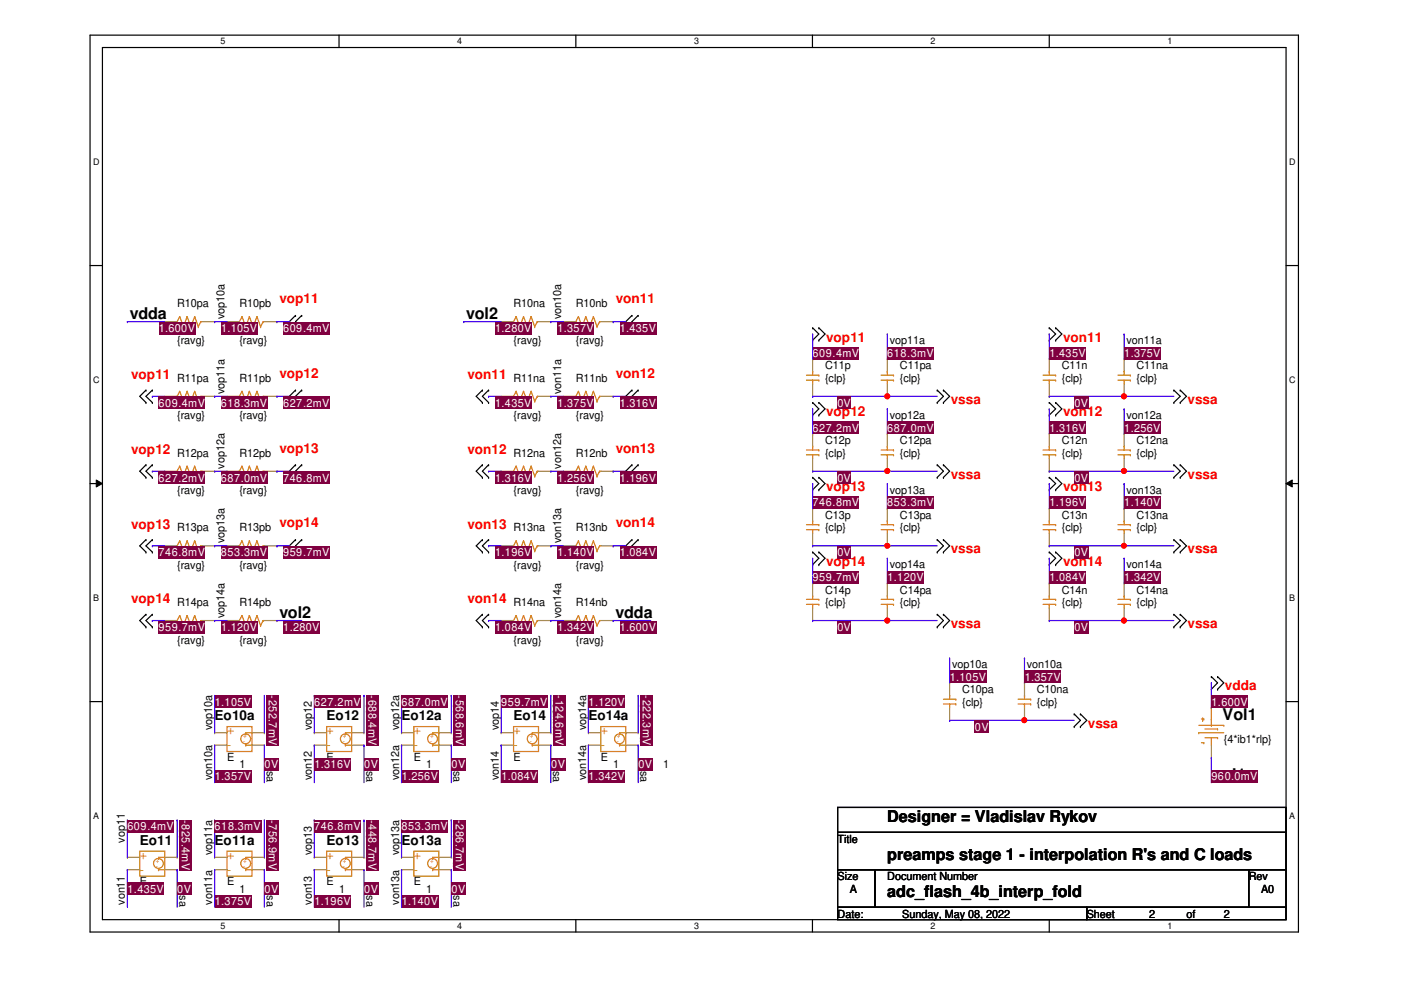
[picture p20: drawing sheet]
<svg xmlns="http://www.w3.org/2000/svg" width="297mm" height="210mm" viewBox="0 0 297 210" stroke-linecap="round" stroke-linejoin="round" font-family="sans-serif">
<defs><g id="words">
<g font-size="3.4">
<text x="27.5" y="67.7">vdda</text>
<text x="98.8" y="67.7">vol2</text>
<text x="59.2" y="131.1">vol2</text>
<text x="130.5" y="131.1">vdda</text>
<text x="259.2" y="152.7">Vol1</text>
<text x="257.3" y="165.4">vol1</text>
<text x="188.1" y="174.4">Designer = Vladislav Rykov</text>
<text x="188.1" y="182.3">preamps stage 1 - interpolation R's and C loads</text>
<text x="188.1" y="190.2">adc_flash_4b_interp_fold</text>
</g>
<g font-size="2.9" fill="#f00">
<text x="59.2" y="64.3">vop11</text>
<text x="130.6" y="64.3">von11</text>
<text x="175.2" y="72.4">vop11</text>
<text x="225.4" y="72.4">von11</text>
<text x="27.8" y="80.3">vop11</text>
<text x="59.2" y="80.1">vop12</text>
<text x="99.1" y="80.3">von11</text>
<text x="130.6" y="80.1">von12</text>
<text x="175.2" y="88.3">vop12</text>
<text x="201.6" y="85.6">vssa</text>
<text x="225.4" y="88.3">von12</text>
<text x="251.8" y="85.6">vssa</text>
<text x="59.2" y="96">vop13</text>
<text x="130.6" y="96">von13</text>
<text x="27.8" y="96.2">vop12</text>
<text x="99.1" y="96.2">von12</text>
<text x="201.6" y="101.5">vssa</text>
<text x="251.8" y="101.5">vssa</text>
<text x="175.2" y="104.1">vop13</text>
<text x="225.4" y="104.1">von13</text>
<text x="27.8" y="112.1">vop13</text>
<text x="59.2" y="111.8">vop14</text>
<text x="99.1" y="112.1">von13</text>
<text x="130.6" y="111.8">von14</text>
<text x="175.2" y="120">vop14</text>
<text x="201.6" y="117.3">vssa</text>
<text x="225.4" y="120">von14</text>
<text x="251.8" y="117.3">vssa</text>
<text x="27.8" y="127.9">vop14</text>
<text x="99.1" y="127.9">von14</text>
<text x="201.6" y="133.2">vssa</text>
<text x="251.8" y="133.2">vssa</text>
<text x="259.7" y="146.4">vdda</text>
<text x="230.7" y="154.3">vssa</text>
</g>
<g font-size="2.9">
<text x="45.5" y="152.7">Eo10a</text>
<text x="69.3" y="152.7">Eo12</text>
<text x="85.1" y="152.7">Eo12a</text>
<text x="108.9" y="152.7">Eo14</text>
<text x="124.8" y="152.7">Eo14a</text>
<text x="29.6" y="179.2">Eo11</text>
<text x="45.5" y="179.2">Eo11a</text>
<text x="69.3" y="179.2">Eo13</text>
<text x="85.1" y="179.2">Eo13a</text>
</g>
<g font-size="2.6" fill="#cc8006">
<text x="48.1" y="155.6">+</text>
<text x="69.3" y="155.6">+</text>
<text x="87.8" y="155.6">+</text>
<text x="108.9" y="155.6">+</text>
<text x="127.4" y="155.6">+</text>
<text x="48.1" y="158.8">-</text>
<text x="69.3" y="158.8">-</text>
<text x="87.8" y="158.8">-</text>
<text x="108.9" y="158.8">-</text>
<text x="127.4" y="158.8">-</text>
<text x="29.6" y="182">+</text>
<text x="29.6" y="185.2">-</text>
<text x="48.1" y="182">+</text>
<text x="48.1" y="185.2">-</text>
<text x="69.3" y="182">+</text>
<text x="69.3" y="185.2">-</text>
<text x="87.8" y="182">+</text>
<text x="87.8" y="185.2">-</text>
</g>
<g font-size="2.4">
<text x="37.5" y="65.1">R10pa</text>
<text x="50.8" y="65.1">R10pb</text>
<text x="108.9" y="65.1">R10na</text>
<text x="122.1" y="65.1">R10nb</text>
<text x="47.6" y="67.7" transform="rotate(-90 47.6 67.7)">vop10a</text>
<text x="119" y="67.7" transform="rotate(-90 119 67.7)">von10a</text>
<text x="37.5" y="73">{ravg}</text>
<text x="50.8" y="73">{ravg}</text>
<text x="108.9" y="73">{ravg}</text>
<text x="122.1" y="73">{ravg}</text>
<text x="188.6" y="73">vop11a</text>
<text x="238.8" y="73">von11a</text>
<text x="37.5" y="80.9">R11pa</text>
<text x="47.6" y="83.5" transform="rotate(-90 47.6 83.5)">vop11a</text>
<text x="50.8" y="80.9">R11pb</text>
<text x="108.9" y="80.9">R11na</text>
<text x="119" y="83.5" transform="rotate(-90 119 83.5)">von11a</text>
<text x="122.1" y="80.9">R11nb</text>
<text x="174.9" y="78.3">C11p</text>
<text x="174.9" y="80.9">{clp}</text>
<text x="190.8" y="78.3">C11pa</text>
<text x="190.8" y="80.9">{clp}</text>
<text x="225.1" y="78.3">C11n</text>
<text x="225.1" y="80.9">{clp}</text>
<text x="241" y="78.3">C11na</text>
<text x="241" y="80.9">{clp}</text>
<text x="37.5" y="88.9">{ravg}</text>
<text x="50.8" y="88.9">{ravg}</text>
<text x="108.9" y="88.9">{ravg}</text>
<text x="122.1" y="88.9">{ravg}</text>
<text x="188.6" y="88.8">vop12a</text>
<text x="238.8" y="88.8">von12a</text>
<text x="174.9" y="94.1">C12p</text>
<text x="190.8" y="94.1">C12pa</text>
<text x="225.1" y="94.1">C12n</text>
<text x="241" y="94.1">C12na</text>
<text x="37.5" y="96.8">R12pa</text>
<text x="47.6" y="99.4" transform="rotate(-90 47.6 99.4)">vop12a</text>
<text x="50.8" y="96.8">R12pb</text>
<text x="108.9" y="96.8">R12na</text>
<text x="119" y="99.4" transform="rotate(-90 119 99.4)">von12a</text>
<text x="122.1" y="96.8">R12nb</text>
<text x="174.9" y="96.8">{clp}</text>
<text x="190.8" y="96.8">{clp}</text>
<text x="225.1" y="96.8">{clp}</text>
<text x="241" y="96.8">{clp}</text>
<text x="37.5" y="104.7">{ravg}</text>
<text x="50.8" y="104.7">{ravg}</text>
<text x="108.9" y="104.7">{ravg}</text>
<text x="122.1" y="104.7">{ravg}</text>
<text x="188.6" y="104.6">vop13a</text>
<text x="238.8" y="104.6">von13a</text>
<text x="37.5" y="112.6">R13pa</text>
<text x="50.8" y="112.6">R13pb</text>
<text x="108.9" y="112.6">R13na</text>
<text x="122.1" y="112.6">R13nb</text>
<text x="174.9" y="110">C13p</text>
<text x="174.9" y="112.6">{clp}</text>
<text x="190.8" y="110">C13pa</text>
<text x="190.8" y="112.6">{clp}</text>
<text x="225.1" y="110">C13n</text>
<text x="225.1" y="112.6">{clp}</text>
<text x="241" y="110">C13na</text>
<text x="241" y="112.6">{clp}</text>
<text x="47.6" y="115.2" transform="rotate(-90 47.6 115.2)">vop13a</text>
<text x="119" y="115.2" transform="rotate(-90 119 115.2)">von13a</text>
<text x="37.5" y="120.6">{ravg}</text>
<text x="50.8" y="120.6">{ravg}</text>
<text x="108.9" y="120.6">{ravg}</text>
<text x="122.1" y="120.6">{ravg}</text>
<text x="174.9" y="125.9">C14p</text>
<text x="188.6" y="120.5">vop14a</text>
<text x="190.8" y="125.9">C14pa</text>
<text x="225.1" y="125.9">C14n</text>
<text x="238.8" y="120.5">von14a</text>
<text x="241" y="125.9">C14na</text>
<text x="37.5" y="128.5">R14pa</text>
<text x="47.6" y="131.1" transform="rotate(-90 47.6 131.1)">vop14a</text>
<text x="50.8" y="128.5">R14pb</text>
<text x="108.9" y="128.5">R14na</text>
<text x="119" y="131.1" transform="rotate(-90 119 131.1)">von14a</text>
<text x="122.1" y="128.5">R14nb</text>
<text x="174.9" y="128.5">{clp}</text>
<text x="190.8" y="128.5">{clp}</text>
<text x="225.1" y="128.5">{clp}</text>
<text x="241" y="128.5">{clp}</text>
<text x="37.5" y="136.4">{ravg}</text>
<text x="50.8" y="136.4">{ravg}</text>
<text x="108.9" y="136.4">{ravg}</text>
<text x="122.1" y="136.4">{ravg}</text>
<text x="201.8" y="141.6">vop10a</text>
<text x="217.7" y="141.6">von10a</text>
<text x="204" y="147">C10pa</text>
<text x="204" y="149.6">{clp}</text>
<text x="219.8" y="147">C10na</text>
<text x="219.8" y="149.6">{clp}</text>
<text x="45" y="154.9" transform="rotate(-90 45 154.9)">vop10a</text>
<text x="66.1" y="154.9" transform="rotate(-90 66.1 154.9)">vop12</text>
<text x="84.6" y="154.9" transform="rotate(-90 84.6 154.9)">vop12a</text>
<text x="105.7" y="154.9" transform="rotate(-90 105.7 154.9)">vop14</text>
<text x="124.2" y="154.9" transform="rotate(-90 124.2 154.9)">vop14a</text>
<text x="48.1" y="161.2">E</text>
<text x="56.6" y="161.2" transform="rotate(90 56.6 161.2)">vssa</text>
<text x="69.3" y="161.2">E</text>
<text x="77.7" y="161.2" transform="rotate(90 77.7 161.2)">vssa</text>
<text x="87.8" y="161.2">E</text>
<text x="96.2" y="161.2" transform="rotate(90 96.2 161.2)">vssa</text>
<text x="108.9" y="161.2">E</text>
<text x="117.3" y="161.2" transform="rotate(90 117.3 161.2)">vssa</text>
<text x="127.4" y="161.2">E</text>
<text x="135.8" y="161.2" transform="rotate(90 135.8 161.2)">vssa</text>
<text x="259.5" y="157.6">{4*ib1*rlp}</text>
<text x="45" y="165.4" transform="rotate(-90 45 165.4)">von10a</text>
<text x="50.8" y="162.9">1</text>
<text x="66.1" y="165.4" transform="rotate(-90 66.1 165.4)">von12</text>
<text x="71.9" y="162.9">1</text>
<text x="84.6" y="165.4" transform="rotate(-90 84.6 165.4)">von12a</text>
<text x="90.4" y="162.9">1</text>
<text x="105.7" y="165.4" transform="rotate(-90 105.7 165.4)">von14</text>
<text x="124.2" y="165.4" transform="rotate(-90 124.2 165.4)">von14a</text>
<text x="130" y="162.9">1</text>
<text x="140.6" y="162.9">1</text>
<text x="26.5" y="178.6" transform="rotate(-90 26.5 178.6)">vop11</text>
<text x="177.6" y="178.7">Title</text>
<text x="45" y="181.3" transform="rotate(-90 45 181.3)">vop11a</text>
<text x="66.1" y="181.3" transform="rotate(-90 66.1 181.3)">vop13</text>
<text x="84.6" y="181.3" transform="rotate(-90 84.6 181.3)">vop13a</text>
<text x="26.5" y="191.9" transform="rotate(-90 26.5 191.9)">von11</text>
<text x="29.6" y="187.7">E</text>
<text x="32.3" y="189.3">1</text>
<text x="38.1" y="187.6" transform="rotate(90 38.1 187.6)">vssa</text>
<text x="45" y="191.9" transform="rotate(-90 45 191.9)">von11a</text>
<text x="48.1" y="187.7">E</text>
<text x="50.8" y="189.3">1</text>
<text x="56.6" y="187.6" transform="rotate(90 56.6 187.6)">vssa</text>
<text x="66.1" y="191.9" transform="rotate(-90 66.1 191.9)">von13</text>
<text x="69.3" y="187.7">E</text>
<text x="71.9" y="189.3">1</text>
<text x="77.7" y="187.6" transform="rotate(90 77.7 187.6)">vssa</text>
<text x="84.6" y="191.9" transform="rotate(-90 84.6 191.9)">von13a</text>
<text x="87.8" y="187.7">E</text>
<text x="90.4" y="189.3">1</text>
<text x="96.2" y="187.6" transform="rotate(90 96.2 187.6)">vssa</text>
<text x="177.6" y="186.6">Size</text>
<text x="180.2" y="189.3">A</text>
<text x="188.1" y="186.6">Document Number</text>
<text x="264.8" y="186.6">Rev</text>
<text x="267.4" y="189.3">A0</text>
<text x="177.6" y="194.6">Date:</text>
<text x="191.3" y="194.6">Sunday, May 08, 2022</text>
<text x="230.4" y="194.6">Sheet</text>
<text x="243.6" y="194.6">2</text>
<text x="251.5" y="194.6">of</text>
<text x="259.5" y="194.6">2</text>
</g>
<g font-size="2.4" fill="#fff">
<text x="33.7" y="70.4">1.600V</text>
<text x="46.9" y="70.4">1.105V</text>
<text x="60" y="70.4">609</text>
<text x="64.3" y="70.4">.4mV</text>
<text x="105" y="70.4">1.280V</text>
<text x="118.2" y="70.4">1.357V</text>
<text x="131.4" y="70.4">1.435V</text>
<text x="172.3" y="75.7">609</text>
<text x="176.5" y="75.7">.4mV</text>
<text x="188.1" y="75.7">618</text>
<text x="192.4" y="75.7">.3mV</text>
<text x="222.5" y="75.7">1.435V</text>
<text x="238.4" y="75.7">1.375V</text>
<text x="33.6" y="86.2">609</text>
<text x="37.8" y="86.2">.4mV</text>
<text x="46.8" y="86.2">618</text>
<text x="51.1" y="86.2">.3mV</text>
<text x="60" y="86.2">627</text>
<text x="64.3" y="86.2">.2mV</text>
<text x="105" y="86.2">1.435V</text>
<text x="118.2" y="86.2">1.375V</text>
<text x="131.4" y="86.2">1.316V</text>
<text x="177.6" y="86.2">0V</text>
<text x="227.8" y="86.2">0V</text>
<text x="172.3" y="91.5">627</text>
<text x="176.5" y="91.5">.2mV</text>
<text x="188.1" y="91.5">687</text>
<text x="192.4" y="91.5">.0mV</text>
<text x="222.5" y="91.5">1.316V</text>
<text x="238.4" y="91.5">1.256V</text>
<text x="33.6" y="102.1">627</text>
<text x="37.8" y="102.1">.2mV</text>
<text x="46.8" y="102.1">687</text>
<text x="51.1" y="102.1">.0mV</text>
<text x="60" y="102.1">746</text>
<text x="64.3" y="102.1">.8mV</text>
<text x="105" y="102.1">1.316V</text>
<text x="118.2" y="102.1">1.256V</text>
<text x="131.4" y="102.1">1.196V</text>
<text x="172.3" y="107.4">746</text>
<text x="176.5" y="107.4">.8mV</text>
<text x="177.6" y="102.1">0V</text>
<text x="188.1" y="107.4">853</text>
<text x="192.4" y="107.4">.3mV</text>
<text x="222.5" y="107.4">1.196V</text>
<text x="227.8" y="102.1">0V</text>
<text x="238.4" y="107.4">1.140V</text>
<text x="33.6" y="117.9">746</text>
<text x="37.8" y="117.9">.8mV</text>
<text x="46.8" y="117.9">853</text>
<text x="51.1" y="117.9">.3mV</text>
<text x="60" y="117.9">959</text>
<text x="64.3" y="117.9">.7mV</text>
<text x="105" y="117.9">1.196V</text>
<text x="118.2" y="117.9">1.140V</text>
<text x="131.4" y="117.9">1.084V</text>
<text x="177.6" y="117.9">0V</text>
<text x="227.8" y="117.9">0V</text>
<text x="172.3" y="123.2">959</text>
<text x="176.5" y="123.2">.7mV</text>
<text x="188.2" y="123.2">1.120V</text>
<text x="222.5" y="123.2">1.084V</text>
<text x="238.4" y="123.2">1.342V</text>
<text x="33.6" y="133.8">959</text>
<text x="37.8" y="133.8">.7mV</text>
<text x="46.9" y="133.8">1.120V</text>
<text x="60.1" y="133.8">1.280V</text>
<text x="105" y="133.8">1.084V</text>
<text x="118.2" y="133.8">1.342V</text>
<text x="131.4" y="133.8">1.600V</text>
<text x="177.6" y="133.8">0V</text>
<text x="227.8" y="133.8">0V</text>
<text x="45.6" y="149.6">1.105V</text>
<text x="57" y="147.4" transform="rotate(90 57 147.4)">-vodm10a</text>
<text x="57" y="148.4" transform="rotate(90 57 148.4)">252.7mV</text>
<text x="66.6" y="149.6">627</text>
<text x="70.9" y="149.6">.2mV</text>
<text x="78.1" y="147.4" transform="rotate(90 78.1 147.4)">-vodm12</text>
<text x="78.1" y="148.4" transform="rotate(90 78.1 148.4)">688.4mV</text>
<text x="85.1" y="149.6">68</text>
<text x="88" y="149.6">7.0mV</text>
<text x="96.6" y="147.4" transform="rotate(90 96.6 147.4)">-vodm12a</text>
<text x="96.6" y="148.4" transform="rotate(90 96.6 148.4)">568.6mV</text>
<text x="106.3" y="149.6">959</text>
<text x="110.5" y="149.6">.7mV</text>
<text x="117.8" y="147.4" transform="rotate(90 117.8 147.4)">-vodm14</text>
<text x="117.8" y="148.4" transform="rotate(90 117.8 148.4)">124.6mV</text>
<text x="124.8" y="149.6">1.120V</text>
<text x="136.3" y="147.4" transform="rotate(90 136.3 147.4)">-vodm14a</text>
<text x="136.3" y="148.4" transform="rotate(90 136.3 148.4)">222.3mV</text>
<text x="201.4" y="144.4">1.105V</text>
<text x="217.3" y="144.4">1.357V</text>
<text x="256.9" y="149.6">1.600V</text>
<text x="206.7" y="154.9">0V</text>
<text x="45.6" y="165.5">1.357V</text>
<text x="56.1" y="162.9">0V</text>
<text x="66.7" y="162.9">1.316V</text>
<text x="77.2" y="162.9">0V</text>
<text x="85.2" y="165.5">1.256V</text>
<text x="95.7" y="162.9">0V</text>
<text x="106.3" y="165.5">1.084V</text>
<text x="116.8" y="162.9">0V</text>
<text x="124.8" y="165.5">1.342V</text>
<text x="135.3" y="162.9">0V</text>
<text x="256.8" y="165.5">96</text>
<text x="259.7" y="165.5">0.0mV</text>
<text x="38.5" y="173.9" transform="rotate(90 38.5 173.9)">-vodm11</text>
<text x="57" y="173.9" transform="rotate(90 57 173.9)">-vodm11a</text>
<text x="78.1" y="173.9" transform="rotate(90 78.1 173.9)">-vodm13</text>
<text x="96.6" y="173.9" transform="rotate(90 96.6 173.9)">-vodm13a</text>
<text x="27" y="176.1">609</text>
<text x="31.2" y="176.1">.4mV</text>
<text x="38.5" y="174.8" transform="rotate(90 38.5 174.8)">825.4mV</text>
<text x="45.5" y="176.1">61</text>
<text x="48.3" y="176.1">8.3mV</text>
<text x="57" y="174.8" transform="rotate(90 57 174.8)">756.9mV</text>
<text x="66.6" y="176.1">746</text>
<text x="70.9" y="176.1">.8mV</text>
<text x="78.1" y="174.8" transform="rotate(90 78.1 174.8)">448.7mV</text>
<text x="85.1" y="176.1">85</text>
<text x="88" y="176.1">3.3mV</text>
<text x="96.6" y="174.8" transform="rotate(90 96.6 174.8)">286.7mV</text>
<text x="27.1" y="189.3">1.435V</text>
<text x="37.6" y="189.3">0V</text>
<text x="45.6" y="191.9">1.375V</text>
<text x="56.1" y="189.3">0V</text>
<text x="66.7" y="191.9">1.196V</text>
<text x="77.2" y="189.3">0V</text>
<text x="85.2" y="191.9">1.140V</text>
<text x="95.7" y="189.3">0V</text>
</g>
<g font-size="1.9">
<text x="46.8" y="9.4">5</text>
<text x="96.9" y="9.4">4</text>
<text x="147.2" y="9.4">3</text>
<text x="197.3" y="9.4">2</text>
<text x="247.5" y="9.4">1</text>
<text x="19.8" y="34.9">D</text>
<text x="273.3" y="34.9">D</text>
<text x="19.8" y="81.1">C</text>
<text x="273.3" y="81.1">C</text>
<text x="19.8" y="127.3">B</text>
<text x="273.3" y="127.3">B</text>
<text x="19.8" y="173.6">A</text>
<text x="273.3" y="173.6">A</text>
<text x="46.8" y="196.9">5</text>
<text x="96.9" y="196.9">4</text>
<text x="147.2" y="196.9">3</text>
<text x="197.3" y="196.9">2</text>
<text x="247.5" y="196.9">1</text>
</g>
<g font-size="1.3" fill="#cc8006">
<text x="51.6" y="157.6">-</text>
<text x="51.6" y="156.5">+</text>
<text x="72.7" y="157.6">-</text>
<text x="72.7" y="156.5">+</text>
<text x="91.2" y="157.6">-</text>
<text x="91.2" y="156.5">+</text>
<text x="112.3" y="157.6">-</text>
<text x="112.3" y="156.5">+</text>
<text x="130.8" y="157.6">-</text>
<text x="130.8" y="156.5">+</text>
<text x="33.1" y="184">-</text>
<text x="33.1" y="183">+</text>
<text x="51.6" y="184">-</text>
<text x="51.6" y="183">+</text>
<text x="72.7" y="184">-</text>
<text x="72.7" y="183">+</text>
<text x="91.2" y="184">-</text>
<text x="91.2" y="183">+</text>
</g>
</g></defs>
<g fill="none" stroke="#000" stroke-width=".25">
<path d="M19.1 7.5h256.2v190.1h-256.2zM21.7 10.1h251v184.9h-251zM71.9 7.5v2.6M122.1 7.5v2.6M172.3 7.5v2.6M222.5 7.5v2.6M19.1 56.3h2.6M272.7 56.3h2.6M62.7 66.9h.1M62.7 69.5h.1M62.7 66.9l-1.4 1.3 1.4 1.3M64 69.5h.1"/>
<path d="M64 66.9h.1M64 66.9l-1.3 1.3 1.3 1.3M134 66.9h.1M134 69.5h.1M134 66.9l-1.3 1.3 1.3 1.3M135.3 69.5h.1M135.3 66.9h.1M135.3 66.9l-1.3 1.3 1.3 1.3M172.3 69.5h.1M172.3 72.1h.1M172.3 69.5l1.3 1.3-1.3 1.3M173.6 69.5h.1"/>
<path d="M173.6 72.1h.1M173.6 69.5l1.3 1.3-1.3 1.3M222.5 69.5h.1M222.5 72.1h.1M222.5 69.5l1.3 1.3-1.3 1.3M223.8 69.5h.1M223.8 72.1h.1M223.8 69.5l1.3 1.3-1.3 1.3M30.9 82.7h.1M30.9 85.3h.1M30.9 98.6h.1M30.9 82.7l-1.3 1.3 1.3 1.3"/>
<path d="M30.9 98.6l-1.3 1.3 1.3 1.3M32.3 82.7h.1M32.3 85.3h.1M32.3 98.6h.1M32.3 82.7l-1.4 1.3 1.4 1.3M32.3 98.6l-1.4 1.3 1.4 1.3M62.7 82.7h.1M62.7 85.3h.1M62.7 98.6h.1M62.7 82.7l-1.4 1.3 1.4 1.3M62.7 98.6l-1.4 1.3 1.4 1.3M64 85.3h.1"/>
<path d="M64 82.7h.1M64 98.6h.1M64 82.7l-1.3 1.3 1.3 1.3M64 98.6l-1.3 1.3 1.3 1.3M102.3 82.7h.1M102.3 85.3h.1M102.3 98.6h.1M102.3 82.7l-1.3 1.3 1.3 1.3M102.3 98.6l-1.3 1.3 1.3 1.3M103.6 82.7h.1M103.6 85.3h.1M103.6 98.6h.1"/>
<path d="M103.6 82.7l-1.3 1.3 1.3 1.3M103.6 98.6l-1.3 1.3 1.3 1.3M134 82.7h.1M134 85.3h.1M134 98.6h.1M134 82.7l-1.3 1.3 1.3 1.3M134 98.6l-1.3 1.3 1.3 1.3M135.3 85.3h.1M135.3 82.7h.1M135.3 98.6h.1M135.3 82.7l-1.3 1.3 1.3 1.3M135.3 98.6l-1.3 1.3 1.3 1.3"/>
<path d="M172.3 85.3h.1M172.3 88h.1M172.3 85.3l1.3 1.4-1.3 1.3M173.6 85.3h.1M173.6 88h.1M173.6 85.3l1.3 1.4-1.3 1.3M198.7 82.7h.1M198.7 85.3h.1M198.7 98.6h.1M198.7 82.7l1.3 1.3-1.3 1.3M198.7 98.6l1.3 1.3-1.3 1.3M200 82.7h.1"/>
<path d="M200 85.3h.1M200 98.6h.1M200 82.7l1.3 1.3-1.3 1.3M200 98.6l1.3 1.3-1.3 1.3M222.5 85.3h.1M222.5 88h.1M222.5 85.3l1.3 1.4-1.3 1.3M223.8 85.3h.1M223.8 88h.1M223.8 85.3l1.3 1.4-1.3 1.3M248.9 82.7h.1M248.9 85.3h.1"/>
<path d="M248.9 98.6h.1M248.9 82.7l1.3 1.3-1.3 1.3M248.9 98.6l1.3 1.3-1.3 1.3M250.2 82.7h.1M250.2 85.3h.1M250.2 98.6h.1M250.2 82.7l1.3 1.3-1.3 1.3M250.2 98.6l1.3 1.3-1.3 1.3M19.1 102.5h2.6M30.9 101.2h.1M30.9 114.4h.1M30.9 117.1h.1"/>
<path d="M30.9 114.4l-1.3 1.3 1.3 1.4M32.3 101.2h.1M32.3 114.4h.1M32.3 117.1h.1M32.3 114.4l-1.4 1.3 1.4 1.4M62.7 101.2h.1M62.7 114.4h.1M62.7 117.1h.1M62.7 114.4l-1.4 1.3 1.4 1.4M64 101.2h.1M64 117.1h.1M64 114.4h.1"/>
<path d="M64 114.4l-1.3 1.3 1.3 1.4M102.3 101.2h.1M102.3 114.4h.1M102.3 117.1h.1M102.3 114.4l-1.3 1.3 1.3 1.4M103.6 101.2h.1M103.6 114.4h.1M103.6 117.1h.1M103.6 114.4l-1.3 1.3 1.3 1.4M134 101.2h.1M134 114.4h.1M134 117.1h.1"/>
<path d="M134 114.4l-1.3 1.3 1.3 1.4M135.3 101.2h.1M135.3 117.1h.1M135.3 114.4h.1M135.3 114.4l-1.3 1.3 1.3 1.4M172.3 101.2h.1M172.3 103.8h.1M172.3 117.1h.1M172.3 119.7h.1M172.3 101.2l1.3 1.3-1.3 1.3M172.3 117.1l1.3 1.3-1.3 1.3M173.6 101.2h.1"/>
<path d="M173.6 103.8h.1M173.6 117.1h.1M173.6 119.7h.1M173.6 101.2l1.3 1.3-1.3 1.3M173.6 117.1l1.3 1.3-1.3 1.3M198.7 101.2h.1M198.7 114.4h.1M198.7 117.1h.1M198.7 114.4l1.3 1.3-1.3 1.4M200 101.2h.1M200 114.4h.1M200 117.1h.1"/>
<path d="M200 114.4l1.3 1.3-1.3 1.4M222.5 101.2h.1M222.5 103.8h.1M222.5 117.1h.1M222.5 119.7h.1M222.5 101.2l1.3 1.3-1.3 1.3M222.5 117.1l1.3 1.3-1.3 1.3M223.8 101.2h.1M223.8 103.8h.1M223.8 117.1h.1M223.8 119.7h.1M223.8 101.2l1.3 1.3-1.3 1.3"/>
<path d="M223.8 117.1l1.3 1.3-1.3 1.3M248.9 101.2h.1M248.9 114.4h.1M248.9 117.1h.1M248.9 114.4l1.3 1.3-1.3 1.4M250.2 101.2h.1M250.2 114.4h.1M250.2 117.1h.1M250.2 114.4l1.3 1.3-1.3 1.4M272.7 102.5h2.6M30.9 130.3h.1M30.9 132.9h.1"/>
<path d="M30.9 130.3l-1.3 1.3 1.3 1.3M32.3 130.3h.1M32.3 132.9h.1M32.3 130.3l-1.4 1.3 1.4 1.3M102.3 130.3h.1M102.3 132.9h.1M102.3 130.3l-1.3 1.3 1.3 1.3M103.6 130.3h.1M103.6 132.9h.1M103.6 130.3l-1.3 1.3 1.3 1.3M198.7 130.3h.1M198.7 132.9h.1"/>
<path d="M198.7 130.3l1.3 1.3-1.3 1.3M200 130.3h.1M200 132.9h.1M200 130.3l1.3 1.3-1.3 1.3M248.9 130.3h.1M248.9 132.9h.1M248.9 130.3l1.3 1.3-1.3 1.3M250.2 130.3h.1M250.2 132.9h.1M250.2 130.3l1.3 1.3-1.3 1.3M19.1 148.8h2.6M227.8 151.4h.1"/>
<path d="M227.8 154.1h.1M227.8 151.4l1.3 1.3-1.3 1.4M229.1 151.4h.1M229.1 154.1h.1M229.1 151.4l1.3 1.3-1.3 1.4M256.8 143.5h.1M256.8 146.1h.1M256.8 143.5l1.3 1.3-1.3 1.3M258.1 143.5h.1M258.1 146.1h.1M258.1 143.5l1.4 1.3-1.4 1.3M272.7 148.8h2.6"/>
<path d="M177.6 171.2h95.1v5.3h-95.1zM177.6 176.5h95.1v7.9h-95.1zM71.9 195v2.6M122.1 195v2.6M172.3 195v2.6M177.6 184.4h7.9v8h-7.9zM177.6 192.4h52.8v2.6h-52.8zM185.5 184.4h79.3v8h-79.3zM222.5 195v2.6M230.4 192.4h42.3v2.6h-42.3zM264.8 184.4h7.9v8h-7.9z"/>
</g>
<path d="M20.4 101.8l1.3 .7-1.3 .8zM272.7 102.5l1.3-.7v1.5z" fill="#000"/>
<path d="M20.4 101.8l1.3 .7-1.3 .8zM272.7 102.5l1.3-.7v1.5z" fill="none" stroke="#000" stroke-width=".21"/>
<g fill="none" stroke="#cc8006" stroke-width=".25">
<path d="M37.5 68.2h.1M38.1 67.1h.1M38.1 67.1l.8 2.2M38.1 67.1l-.6 1.1M38.9 69.3h.1M39.7 67.1h.1M39.7 67.1l.8 2.2M39.7 67.1l-.8 2.2M40.5 69.3h.1M41.3 67.1h.1M41.3 67.1l.7 2.2M41.3 67.1l-.8 2.2"/>
<path d="M42 69.3h.1M42.6 68.2h.1M42.6 68.2h.2M42.6 68.2l-.6 1.1M50.8 68.2h.1M51.3 67.1h.1M51.3 67.1l.8 2.2M51.3 67.1l-.5 1.1M52.1 69.3h.1M52.9 67.1h.1M52.9 67.1l.8 2.2M52.9 67.1l-.8 2.2"/>
<path d="M53.7 69.3h.1M54.5 67.1h.1M54.5 67.1l.7 2.2M54.5 67.1l-.8 2.2M55.2 69.3h.1M55.8 68.2h.1M55.8 68.2h.2M55.8 68.2l-.6 1.1M108.9 68.2h.1M109.4 67.1h.1M109.4 67.1l.8 2.2M109.4 67.1l-.5 1.1"/>
<path d="M110.2 69.3h.1M111 67.1h.1M111 67.1l.8 2.2M111 67.1l-.8 2.2M111.8 69.3h.1M112.6 67.1h.1M112.6 67.1l.8 2.2M112.6 67.1l-.8 2.2M113.4 69.3h.1M113.9 68.2h.1M113.9 68.2l-.5 1.1M113.9 68.2h.3"/>
<path d="M122.1 68.2h.1M122.6 67.1h.1M122.6 67.1l.8 2.2M122.6 67.1l-.5 1.1M123.4 69.3h.1M124.2 67.1h.1M124.2 67.1l.8 2.2M124.2 67.1l-.8 2.2M125 69.3h.1M125.8 67.1h.1M125.8 67.1l.8 2.2M125.8 67.1l-.8 2.2"/>
<path d="M126.6 69.3h.1M127.1 68.2h.1M127.1 68.2h.3M127.1 68.2l-.5 1.1M171 79.5h2.6M172.3 78.7h.1M172.3 78.7v.8M173.6 79.5h.1M186.8 79.5h2.6M188.1 78.7h.1M188.1 78.7v.8M189.4 79.5h.1"/>
<path d="M221.1 79.5h2.7M222.5 78.7h.1M222.5 78.7v.8M223.8 79.5h.1M237 79.5h2.6M238.3 78.7h.1M238.3 78.7v.8M239.6 79.5h.1M37.5 99.9h.1M37.5 84h.1M38.1 98.8h.1M38.1 83h.1"/>
<path d="M38.1 98.8l.8 2.2M38.1 98.8l-.6 1.1M38.1 83l.8 2.1M38.1 83l-.6 1M38.9 85.1h.1M39.7 98.8h.1M39.7 83h.1M39.7 98.8l.8 2.2M39.7 98.8l-.8 2.2M39.7 83l.8 2.1M39.7 83l-.8 2.1M40.5 85.1h.1"/>
<path d="M41.3 98.8h.1M41.3 83h.1M41.3 98.8l.7 2.2M41.3 98.8l-.8 2.2M41.3 83l.7 2.1M41.3 83l-.8 2.1M42 85.1h.1M42.6 99.9h.1M42.6 84h.1M42.6 84h.2M42.6 99.9l-.6 1.1M42.6 99.9h.2"/>
<path d="M42.6 84l-.6 1.1M50.8 84h.1M50.8 99.9h.1M51.3 83h.1M51.3 98.8h.1M51.3 83l.8 2.1M51.3 83l-.5 1M51.3 98.8l.8 2.2M51.3 98.8l-.5 1.1M52.1 85.1h.1M52.9 83h.1M52.9 98.8h.1"/>
<path d="M52.9 83l.8 2.1M52.9 83l-.8 2.1M52.9 98.8l.8 2.2M52.9 98.8l-.8 2.2M53.7 85.1h.1M54.5 83h.1M54.5 98.8h.1M54.5 83l.7 2.1M54.5 83l-.8 2.1M54.5 98.8l.7 2.2M54.5 98.8l-.8 2.2M55.2 85.1h.1"/>
<path d="M55.8 84h.1M55.8 99.9h.1M55.8 84h.2M55.8 99.9h.2M55.8 84l-.6 1.1M55.8 99.9l-.6 1.1M108.9 84h.1M108.9 99.9h.1M109.4 83h.1M109.4 98.8h.1M109.4 83l.8 2.1M109.4 83l-.5 1"/>
<path d="M109.4 98.8l.8 2.2M109.4 98.8l-.5 1.1M110.2 85.1h.1M111 83h.1M111 98.8h.1M111 83l.8 2.1M111 83l-.8 2.1M111 98.8l.8 2.2M111 98.8l-.8 2.2M111.8 85.1h.1M112.6 83h.1M112.6 98.8h.1"/>
<path d="M112.6 83l.8 2.1M112.6 83l-.8 2.1M112.6 98.8l.8 2.2M112.6 98.8l-.8 2.2M113.4 85.1h.1M113.9 84h.1M113.9 99.9h.1M113.9 84h.3M113.9 99.9h.3M113.9 84l-.5 1.1M113.9 99.9l-.5 1.1M122.1 84h.1"/>
<path d="M122.1 99.9h.1M122.6 83h.1M122.6 98.8h.1M122.6 83l.8 2.1M122.6 83l-.5 1M122.6 98.8l.8 2.2M122.6 98.8l-.5 1.1M123.4 85.1h.1M124.2 83h.1M124.2 98.8h.1M124.2 83l.8 2.1M124.2 83l-.8 2.1"/>
<path d="M124.2 98.8l.8 2.2M124.2 98.8l-.8 2.2M125 85.1h.1M125.8 83h.1M125.8 98.8h.1M125.8 83l.8 2.1M125.8 83l-.8 2.1M125.8 98.8l.8 2.2M125.8 98.8l-.8 2.2M126.6 85.1h.1M127.1 84h.1M127.1 99.9h.1"/>
<path d="M127.1 84l-.5 1.1M127.1 84h.3M127.1 99.9h.3M127.1 99.9l-.5 1.1M171 96.4h2.6M171 95.4h2.6M171 80.6h2.6M172.3 80.6h.1M172.3 94.6h.1M172.3 96.4h.1M172.3 80.6v.8M172.3 94.6v.8"/>
<path d="M172.3 96.4v.8M173.6 80.6h.1M173.6 96.4h.1M173.6 95.4h.1M186.8 96.4h2.6M186.8 95.4h2.6M186.8 80.6h2.6M188.1 94.6h.1M188.1 96.4h.1M188.1 80.6h.1M188.1 80.6v.8M188.1 94.6v.8"/>
<path d="M188.1 96.4v.8M189.4 96.4h.1M189.4 95.4h.1M189.4 80.6h.1M221.1 96.4h2.7M221.1 95.4h2.7M221.1 80.6h2.7M222.5 94.6h.1M222.5 96.4h.1M222.5 80.6h.1M222.5 80.6v.8M222.5 94.6v.8"/>
<path d="M222.5 96.4v.8M223.8 96.4h.1M223.8 95.4h.1M223.8 80.6h.1M237 96.4h2.6M237 95.4h2.6M237 80.6h2.6M238.3 80.6h.1M238.3 94.6h.1M238.3 96.4h.1M238.3 80.6v.8M238.3 94.6v.8"/>
<path d="M238.3 96.4v.8M239.6 80.6h.1M239.6 96.4h.1M239.6 95.4h.1M37.5 115.7h.1M38.1 114.7h.1M38.1 114.7l.8 2.1M38.1 114.7l-.6 1M38.9 101h.1M38.9 116.8h.1M39.7 114.7h.1M39.7 114.7l.8 2.1"/>
<path d="M39.7 114.7l-.8 2.1M40.5 101h.1M40.5 116.8h.1M41.3 114.7h.1M41.3 114.7l.7 2.1M41.3 114.7l-.8 2.1M42 101h.1M42 116.8h.1M42.6 115.7h.1M42.6 115.7h.2M42.6 115.7l-.6 1.1M50.8 115.7h.1"/>
<path d="M51.3 114.7h.1M51.3 114.7l.8 2.1M51.3 114.7l-.5 1M52.1 101h.1M52.1 116.8h.1M52.9 114.7h.1M52.9 114.7l.8 2.1M52.9 114.7l-.8 2.1M53.7 101h.1M53.7 116.8h.1M54.5 114.7h.1M54.5 114.7l.7 2.1"/>
<path d="M54.5 114.7l-.8 2.1M55.2 101h.1M55.2 116.8h.1M55.8 115.7h.1M55.8 115.7h.2M55.8 115.7l-.6 1.1M108.9 115.7h.1M109.4 114.7h.1M109.4 114.7l.8 2.1M109.4 114.7l-.5 1M110.2 116.8h.1M110.2 101h.1"/>
<path d="M111 114.7h.1M111 114.7l.8 2.1M111 114.7l-.8 2.1M111.8 116.8h.1M111.8 101h.1M112.6 114.7h.1M112.6 114.7l.8 2.1M112.6 114.7l-.8 2.1M113.4 116.8h.1M113.4 101h.1M113.9 115.7h.1M113.9 115.7l-.5 1.1"/>
<path d="M113.9 115.7h.3M122.1 115.7h.1M122.6 114.7h.1M122.6 114.7l.8 2.1M122.6 114.7l-.5 1M123.4 116.8h.1M123.4 101h.1M124.2 114.7h.1M124.2 114.7l.8 2.1M124.2 114.7l-.8 2.1M125 116.8h.1M125 101h.1"/>
<path d="M125.8 114.7h.1M125.8 114.7l.8 2.1M125.8 114.7l-.8 2.1M126.6 116.8h.1M126.6 101h.1M127.1 115.7h.1M127.1 115.7h.3M127.1 115.7l-.5 1.1M171 112.3h2.6M171 111.3h2.6M172.3 110.4h.1M172.3 112.3h.1"/>
<path d="M172.3 110.4v.9M172.3 112.3v.8M173.6 112.3h.1M173.6 111.3h.1M186.8 112.3h2.6M186.8 111.3h2.6M188.1 110.4h.1M188.1 112.3h.1M188.1 110.4v.9M188.1 112.3v.8M189.4 112.3h.1M189.4 111.3h.1"/>
<path d="M221.1 112.3h2.7M221.1 111.3h2.7M222.5 110.4h.1M222.5 112.3h.1M222.5 110.4v.9M222.5 112.3v.8M223.8 112.3h.1M223.8 111.3h.1M237 112.3h2.6M237 111.3h2.6M238.3 110.4h.1M238.3 112.3h.1"/>
<path d="M238.3 110.4v.9M238.3 112.3v.8M239.6 112.3h.1M239.6 111.3h.1M37.5 131.6h.1M38.1 130.5h.1M38.1 130.5l.8 2.1M38.1 130.5l-.6 1.1M38.9 132.6h.1M39.7 130.5h.1M39.7 130.5l.8 2.1M39.7 130.5l-.8 2.1"/>
<path d="M40.5 132.6h.1M41.3 130.5h.1M41.3 130.5l.7 2.1M41.3 130.5l-.8 2.1M42 132.6h.1M42.6 131.6h.1M42.6 131.6l-.6 1M42.6 131.6h.2M50.8 131.6h.1M51.3 130.5h.1M51.3 130.5l.8 2.1M51.3 130.5l-.5 1.1"/>
<path d="M52.1 132.6h.1M52.9 130.5h.1M52.9 130.5l.8 2.1M52.9 130.5l-.8 2.1M53.7 132.6h.1M54.5 130.5h.1M54.5 130.5l.7 2.1M54.5 130.5l-.8 2.1M55.2 132.6h.1M55.8 131.6h.1M55.8 131.6h.2M55.8 131.6l-.6 1"/>
<path d="M108.9 131.6h.1M109.4 130.5h.1M109.4 130.5l.8 2.1M109.4 130.5l-.5 1.1M110.2 132.6h.1M111 130.5h.1M111 130.5l.8 2.1M111 130.5l-.8 2.1M111.8 132.6h.1M112.6 130.5h.1M112.6 130.5l.8 2.1M112.6 130.5l-.8 2.1"/>
<path d="M113.4 132.6h.1M113.9 131.6h.1M113.9 131.6h.3M113.9 131.6l-.5 1M122.1 131.6h.1M122.6 130.5h.1M122.6 130.5l.8 2.1M122.6 130.5l-.5 1.1M123.4 132.6h.1M124.2 130.5h.1M124.2 130.5l.8 2.1M124.2 130.5l-.8 2.1"/>
<path d="M125 132.6h.1M125.8 130.5h.1M125.8 130.5l.8 2.1M125.8 130.5l-.8 2.1M126.6 132.6h.1M127.1 131.6h.1M127.1 131.6h.3M127.1 131.6l-.5 1M171 128.1h2.6M171 127.1h2.6M172.3 126.3h.1M172.3 128.1h.1"/>
<path d="M172.3 126.3v.8M172.3 128.1v.8M173.6 128.1h.1M173.6 127.1h.1M186.8 128.1h2.6M186.8 127.1h2.6M188.1 126.3h.1M188.1 128.1h.1M188.1 126.3v.8M188.1 128.1v.8M189.4 128.1h.1M189.4 127.1h.1"/>
<path d="M221.1 128.1h2.7M221.1 127.1h2.7M222.5 126.3h.1M222.5 128.1h.1M222.5 126.3v.8M222.5 128.1v.8M223.8 128.1h.1M223.8 127.1h.1M237 128.1h2.6M237 127.1h2.6M238.3 126.3h.1M238.3 128.1h.1"/>
<path d="M238.3 126.3v.8M238.3 128.1v.8M239.6 128.1h.1M239.6 127.1h.1M48.1 154.1h5.3v5.2h-5.3zM52.1 158h.1M52.1 155.6h.1M52.1 157.7h.1M52.1 158h1.3M52.1 157.7v.3M53.4 155.4h.1M53.4 155.4h-1.3v.2"/>
<path d="M69.3 154.1h5.2v5.2h-5.2zM73.2 158h.1M73.2 155.6h.1M73.2 157.7h.1M73.2 158h1.3M73.2 157.7v.3M74.5 155.4h.1M74.5 155.4h-1.3v.2M87.8 154.1h5.2v5.2h-5.2zM91.7 158h.1M91.7 155.6h.1M91.7 157.7h.1"/>
<path d="M91.7 157.7v.3M91.7 158h1.3M93 155.4h.1M93 155.4h-1.3v.2M108.9 154.1h5.3v5.2h-5.3zM112.9 158h.1M112.9 155.6h.1M112.9 157.7h.1M112.9 158h1.3M112.9 157.7v.3M114.2 155.4h.1M114.2 155.4h-1.3v.2"/>
<path d="M127.4 154.1h5.3v5.2h-5.3zM131.4 158h.1M131.4 155.6h.1M131.4 157.7h.1M131.4 158h1.3M131.4 157.7v.3M132.7 155.4h.1M132.7 155.4h-1.3v.2M200 149.3h2.6M200 148.3h2.6M201.3 147.4h.1M201.3 149.3h.1"/>
<path d="M201.3 147.4v.9M201.3 149.3v.8M202.6 149.3h.1M202.6 148.3h.1M215.9 149.3h2.6M215.9 148.3h2.6M217.2 147.4h.1M217.2 149.3h.1M217.2 147.4v.9M217.2 149.3v.8M218.5 149.3h.1M218.5 148.3h.1"/>
<path d="M254.2 155.4h.1M254.2 155.4h5.3M254.2 153.8h5.3M254.7 152.4h.5M254.7 157.5h.5M255 152.7h.1M255 152.2v.5M255.2 152.4h.1M255.2 157.5h.1M255.5 154.6h2.6M255.5 156.4h2.6M256.8 153.8h.1"/>
<path d="M256.8 156.4h.1M256.8 150.1h.1M256.8 150.1v3.7M256.8 156.4v1.6M258.1 154.6h.1M258.1 156.4h.1M259.5 153.8h.1M29.6 180.5h5.3v5.3h-5.3zM33.6 184.4h.1M33.6 182h.1M33.6 184.1h.1M33.6 184.4h1.3"/>
<path d="M33.6 184.1v.3M34.9 181.8h.1M34.9 181.8h-1.3v.2M48.1 180.5h5.3v5.3h-5.3zM52.1 184.4h.1M52.1 182h.1M52.1 184.1h.1M52.1 184.4h1.3M52.1 184.1v.3M53.4 181.8h.1M53.4 181.8h-1.3v.2M69.3 180.5h5.2v5.3h-5.2z"/>
<path d="M73.2 184.4h.1M73.2 182h.1M73.2 184.1h.1M73.2 184.4h1.3M73.2 184.1v.3M74.5 181.8h.1M74.5 181.8h-1.3v.2M87.8 180.5h5.2v5.3h-5.2zM91.7 184.4h.1M91.7 182h.1M91.7 184.1h.1M91.7 184.4h1.3"/>
<path d="M91.7 184.1v.3M93 181.8h.1M93 181.8h-1.3v.2"/>
<circle cx="52.1" cy="156.7" r="1.04"/>
<circle cx="73.2" cy="156.7" r="1.04"/>
<circle cx="91.7" cy="156.7" r="1.04"/>
<circle cx="112.8" cy="156.7" r="1.04"/>
<circle cx="131.3" cy="156.7" r="1.04"/>
<circle cx="33.6" cy="183.1" r="1.04"/>
<circle cx="52.1" cy="183.1" r="1.04"/>
<circle cx="73.2" cy="183.1" r="1.04"/>
<circle cx="91.7" cy="183.1" r="1.04"/>
</g>
<g fill="none" stroke="#a84" stroke-width=".25">
<path d="M34.9 68.2h.1M34.9 68.2h2.6M42.8 68.2h2.7M45.5 68.2h.1M48.1 68.2h.1M48.1 68.2h2.7M56 68.2h2.7M58.7 68.2h.1M106.3 68.2h.1M106.3 68.2h2.6M114.2 68.2h2.6M116.8 68.2h.1"/>
<path d="M119.5 68.2h.1M119.5 68.2h2.6M127.4 68.2h2.6M130 68.2h.1M172.3 76.1h.1M172.3 76.1v2.6M188.1 76.1h.1M188.1 76.1v2.6M222.5 76.1h.1M222.5 76.1v2.6M238.3 76.1h.1M238.3 76.1v2.6"/>
<path d="M34.9 99.9h.1M34.9 84h.1M34.9 84h2.6M34.9 99.9h2.6M42.8 84h2.7M42.8 99.9h2.7M45.5 99.9h.1M45.5 84h.1M48.1 84h.1M48.1 99.9h.1M48.1 84h2.7M48.1 99.9h2.7"/>
<path d="M56 84h2.7M56 99.9h2.7M58.7 84h.1M58.7 99.9h.1M106.3 84h.1M106.3 99.9h.1M106.3 84h2.6M106.3 99.9h2.6M114.2 84h2.6M114.2 99.9h2.6M116.8 84h.1M116.8 99.9h.1"/>
<path d="M119.5 84h.1M119.5 99.9h.1M119.5 84h2.6M119.5 99.9h2.6M127.4 84h2.6M127.4 99.9h2.6M130 84h.1M130 99.9h.1M172.3 84h.1M172.3 99.9h.1M172.3 91.9h.1M172.3 81.4v2.6"/>
<path d="M172.3 91.9v2.7M172.3 97.2v2.7M188.1 99.9h.1M188.1 91.9h.1M188.1 84h.1M188.1 81.4v2.6M188.1 91.9v2.7M188.1 97.2v2.7M222.5 99.9h.1M222.5 91.9h.1M222.5 84h.1M222.5 81.4v2.6"/>
<path d="M222.5 91.9v2.7M222.5 97.2v2.7M238.3 84h.1M238.3 99.9h.1M238.3 91.9h.1M238.3 81.4v2.6M238.3 91.9v2.7M238.3 97.2v2.7M34.9 115.7h.1M34.9 115.7h2.6M42.8 115.7h2.7M45.5 115.7h.1"/>
<path d="M48.1 115.7h.1M48.1 115.7h2.7M56 115.7h2.7M58.7 115.7h.1M106.3 115.7h.1M106.3 115.7h2.6M114.2 115.7h2.6M116.8 115.7h.1M119.5 115.7h.1M119.5 115.7h2.6M127.4 115.7h2.6M130 115.7h.1"/>
<path d="M172.3 115.7h.1M172.3 107.8h.1M172.3 107.8v2.6M172.3 113.1v2.6M188.1 115.7h.1M188.1 107.8h.1M188.1 107.8v2.6M188.1 113.1v2.6M222.5 115.7h.1M222.5 107.8h.1M222.5 107.8v2.6M222.5 113.1v2.6"/>
<path d="M238.3 115.7h.1M238.3 107.8h.1M238.3 107.8v2.6M238.3 113.1v2.6M34.9 131.6h.1M34.9 131.6h2.6M42.8 131.6h2.7M45.5 131.6h.1M48.1 131.6h.1M48.1 131.6h2.7M56 131.6h2.7M58.7 131.6h.1"/>
<path d="M106.3 131.6h.1M106.3 131.6h2.6M114.2 131.6h2.6M116.8 131.6h.1M119.5 131.6h.1M119.5 131.6h2.6M127.4 131.6h2.6M130 131.6h.1M172.3 131.6h.1M172.3 123.7h.1M172.3 123.7v2.6M172.3 128.9v2.7"/>
<path d="M188.1 131.6h.1M188.1 123.7h.1M188.1 123.7v2.6M188.1 128.9v2.7M222.5 131.6h.1M222.5 123.7h.1M222.5 123.7v2.6M222.5 128.9v2.7M238.3 131.6h.1M238.3 123.7h.1M238.3 123.7v2.6M238.3 128.9v2.7"/>
<path d="M45.5 155.4h.1M45.5 158h.1M45.5 155.4h2.6M45.5 158h2.6M53.4 155.4h2.6M53.4 158h2.6M56 155.4h.1M56 158h.1M66.6 155.4h.1M66.6 158h.1M66.6 155.4h2.7M66.6 158h2.7"/>
<path d="M74.5 155.4h2.7M74.5 158h2.7M77.2 155.4h.1M77.2 158h.1M85.1 155.4h.1M85.1 158h.1M85.1 155.4h2.7M85.1 158h2.7M93 155.4h2.7M93 158h2.7M95.7 155.4h.1M95.7 158h.1"/>
<path d="M106.3 155.4h.1M106.3 158h.1M106.3 155.4h2.6M106.3 158h2.6M114.2 155.4h2.6M114.2 158h2.6M116.8 155.4h.1M116.8 158h.1M124.8 155.4h.1M124.8 158h.1M124.8 155.4h2.6M124.8 158h2.6"/>
<path d="M132.7 155.4h2.6M132.7 158h2.6M135.3 155.4h.1M135.3 158h.1M201.3 152.7h.1M201.3 144.8h.1M201.3 144.8v2.6M201.3 150.1v2.6M217.2 152.7h.1M217.2 144.8h.1M217.2 144.8v2.6M217.2 150.1v2.6"/>
<path d="M256.8 150.1h.1M256.8 158v2.7M256.8 160.7h.1M27 181.8h.1M27 184.4h.1M27 181.8h2.6M27 184.4h2.6M34.9 181.8h2.6M34.9 184.4h2.6M37.5 181.8h.1M37.5 184.4h.1M45.5 181.8h.1"/>
<path d="M45.5 184.4h.1M45.5 181.8h2.6M45.5 184.4h2.6M53.4 181.8h2.6M53.4 184.4h2.6M56 181.8h.1M56 184.4h.1M66.6 181.8h.1M66.6 184.4h.1M66.6 181.8h2.7M66.6 184.4h2.7M74.5 181.8h2.7"/>
<path d="M74.5 184.4h2.7M77.2 181.8h.1M77.2 184.4h.1M85.1 181.8h.1M85.1 184.4h.1M85.1 181.8h2.7M85.1 184.4h2.7M93 181.8h2.7M93 184.4h2.7M95.7 181.8h.1M95.7 184.4h.1"/>
</g>
<path d="M32.3 84h.1M32.3 84h2.6" fill="none" stroke="#4200ff" stroke-width=".25"/>
<g fill="#800040">
<path d="M33.6 84h4.2v2.8h-4.2z"/>
<path d="M37.8 84h5.7v2.8h-5.7z"/>
</g>
<path d="M45.5 84h.1M45.5 84h2.6" fill="none" stroke="#4200ff" stroke-width=".25"/>
<g fill="#800040">
<path d="M46.8 84h4.2v2.8h-4.2z"/>
<path d="M51.1 84h5.6v2.8h-5.6z"/>
</g>
<path d="M58.7 84h.1M58.7 84h2.6" fill="none" stroke="#4200ff" stroke-width=".25"/>
<g fill="#800040">
<path d="M60 84h4.2v2.8h-4.2z"/>
<path d="M64.3 84h5.6v2.8h-5.6z"/>
</g>
<path d="M32.3 99.9h.1M32.3 99.9h2.6" fill="none" stroke="#4200ff" stroke-width=".25"/>
<g fill="#800040">
<path d="M33.6 99.9h4.2v2.8h-4.2z"/>
<path d="M37.8 99.9h5.7v2.8h-5.7z"/>
</g>
<path d="M45.5 99.9h.1M45.5 99.9h2.6" fill="none" stroke="#4200ff" stroke-width=".25"/>
<g fill="#800040">
<path d="M46.8 99.9h4.2v2.8h-4.2z"/>
<path d="M51.1 99.9h5.6v2.8h-5.6z"/>
</g>
<path d="M58.7 99.9h.1M58.7 99.9h2.6" fill="none" stroke="#4200ff" stroke-width=".25"/>
<g fill="#800040">
<path d="M60 99.9h4.2v2.8h-4.2z"/>
<path d="M64.3 99.9h5.6v2.8h-5.6z"/>
</g>
<path d="M32.3 115.7h.1M32.3 115.7h2.6" fill="none" stroke="#4200ff" stroke-width=".25"/>
<g fill="#800040">
<path d="M33.6 115.7h4.2v2.8h-4.2z"/>
<path d="M37.8 115.7h5.7v2.8h-5.7z"/>
</g>
<path d="M45.5 115.7h.1M45.5 115.7h2.6" fill="none" stroke="#4200ff" stroke-width=".25"/>
<g fill="#800040">
<path d="M46.8 115.7h4.2v2.8h-4.2z"/>
<path d="M51.1 115.7h5.6v2.8h-5.6z"/>
</g>
<path d="M58.7 115.7h.1M58.7 115.7h2.6" fill="none" stroke="#4200ff" stroke-width=".25"/>
<g fill="#800040">
<path d="M60 115.7h4.2v2.8h-4.2z"/>
<path d="M64.3 115.7h5.6v2.8h-5.6z"/>
</g>
<path d="M130 115.7h.1M130 115.7h2.7" fill="none" stroke="#4200ff" stroke-width=".25"/>
<path d="M131.4 115.7h7.7v2.8h-7.7z" fill="#800040"/>
<path d="M103.6 84h.1M103.6 84h2.7" fill="none" stroke="#4200ff" stroke-width=".25"/>
<path d="M105 84h7.7v2.8h-7.7z" fill="#800040"/>
<path d="M116.8 84h.1M116.8 84h2.7" fill="none" stroke="#4200ff" stroke-width=".25"/>
<path d="M118.2 84h7.7v2.8h-7.7z" fill="#800040"/>
<path d="M130 84h.1M130 84h2.7" fill="none" stroke="#4200ff" stroke-width=".25"/>
<path d="M131.4 84h7.7v2.8h-7.7z" fill="#800040"/>
<path d="M103.6 99.9h.1M103.6 99.9h2.7" fill="none" stroke="#4200ff" stroke-width=".25"/>
<path d="M105 99.9h7.7v2.8h-7.7z" fill="#800040"/>
<path d="M116.8 99.9h.1M116.8 99.9h2.7" fill="none" stroke="#4200ff" stroke-width=".25"/>
<path d="M118.2 99.9h7.7v2.8h-7.7z" fill="#800040"/>
<path d="M130 99.9h.1M130 99.9h2.7" fill="none" stroke="#4200ff" stroke-width=".25"/>
<path d="M131.4 99.9h7.7v2.8h-7.7z" fill="#800040"/>
<path d="M103.6 115.7h.1M103.6 115.7h2.7" fill="none" stroke="#4200ff" stroke-width=".25"/>
<path d="M105 115.7h7.7v2.8h-7.7z" fill="#800040"/>
<path d="M116.8 115.7h.1M116.8 115.7h2.7" fill="none" stroke="#4200ff" stroke-width=".25"/>
<path d="M118.2 115.7h7.7v2.8h-7.7z" fill="#800040"/>
<path d="M188.1 70.8h.1M188.1 70.8v5.3" fill="none" stroke="#4200ff" stroke-width=".25"/>
<g fill="#800040">
<path d="M188.1 73.5h4.2v2.7h-4.2z"/>
<path d="M192.4 73.5h5.6v2.7h-5.6z"/>
</g>
<path d="M172.3 84h.1M172.3 84h15.8" fill="none" stroke="#4200ff" stroke-width=".25"/>
<circle cx="188.1" cy="84" r=".51" fill="#f00"/>
<circle cx="188.1" cy="84" r=".51" fill="none" stroke="#f00" stroke-width=".25"/>
<path d="M177.6 84h2.8v2.8h-2.8z" fill="#800040"/>
<path d="M188.1 84h.1M188.1 84h10.6M222.5 84h.1M222.5 84h15.8" fill="none" stroke="#4200ff" stroke-width=".25"/>
<path d="M227.8 84h3v2.8h-3z" fill="#800040"/>
<path d="M238.3 84h.1M238.3 84h10.6" fill="none" stroke="#4200ff" stroke-width=".25"/>
<circle cx="238.3" cy="84" r=".51" fill="#f00"/>
<circle cx="238.3" cy="84" r=".51" fill="none" stroke="#f00" stroke-width=".25"/>
<path d="M222.5 70.8h.1M222.5 70.8v5.3" fill="none" stroke="#4200ff" stroke-width=".25"/>
<path d="M222.5 73.5h7.8v2.7h-7.8z" fill="#800040"/>
<path d="M238.3 70.8h.1M238.3 70.8v5.3" fill="none" stroke="#4200ff" stroke-width=".25"/>
<path d="M238.4 73.5h7.7v2.7h-7.7z" fill="#800040"/>
<path d="M172.3 99.9h.1M172.3 99.9h15.8" fill="none" stroke="#4200ff" stroke-width=".25"/>
<circle cx="188.1" cy="99.9" r=".51" fill="#f00"/>
<circle cx="188.1" cy="99.9" r=".51" fill="none" stroke="#f00" stroke-width=".25"/>
<path d="M177.6 99.9h2.8v2.8h-2.8z" fill="#800040"/>
<path d="M172.3 86.7h.1M172.3 86.7v5.2M188.1 99.9h.1M188.1 99.9h10.6" fill="none" stroke="#4200ff" stroke-width=".25"/>
<g fill="#800040">
<path d="M172.3 89.3h4.2v2.8h-4.2z"/>
<path d="M176.5 89.3h5.7v2.8h-5.7z"/>
</g>
<path d="M188.1 86.7h.1M188.1 86.7v5.2" fill="none" stroke="#4200ff" stroke-width=".25"/>
<g fill="#800040">
<path d="M188.1 89.3h4.2v2.8h-4.2z"/>
<path d="M192.4 89.3h5.6v2.8h-5.6z"/>
</g>
<path d="M222.5 99.9h.1M222.5 99.9h15.8" fill="none" stroke="#4200ff" stroke-width=".25"/>
<path d="M227.8 99.9h3v2.8h-3z" fill="#800040"/>
<path d="M238.3 99.9h.1M238.3 99.9h10.6" fill="none" stroke="#4200ff" stroke-width=".25"/>
<circle cx="238.3" cy="99.9" r=".51" fill="#f00"/>
<circle cx="238.3" cy="99.9" r=".51" fill="none" stroke="#f00" stroke-width=".25"/>
<path d="M222.5 86.7h.1M222.5 86.7v5.2" fill="none" stroke="#4200ff" stroke-width=".25"/>
<path d="M222.5 89.3h7.8v2.8h-7.8z" fill="#800040"/>
<path d="M238.3 86.7h.1M238.3 86.7v5.2" fill="none" stroke="#4200ff" stroke-width=".25"/>
<path d="M238.4 89.3h7.7v2.8h-7.7z" fill="#800040"/>
<path d="M172.3 115.7h.1M172.3 115.7h15.8" fill="none" stroke="#4200ff" stroke-width=".25"/>
<circle cx="188.1" cy="115.7" r=".5" fill="#f00"/>
<circle cx="188.1" cy="115.7" r=".5" fill="none" stroke="#f00" stroke-width=".25"/>
<path d="M177.6 115.7h2.8v2.8h-2.8z" fill="#800040"/>
<path d="M172.3 102.5h.1M172.3 102.5v5.3M188.1 115.7h.1M188.1 115.7h10.6" fill="none" stroke="#4200ff" stroke-width=".25"/>
<g fill="#800040">
<path d="M172.3 105.2h4.2v2.7h-4.2z"/>
<path d="M176.5 105.2h5.7v2.7h-5.7z"/>
</g>
<path d="M188.1 102.5h.1M188.1 102.5v5.3" fill="none" stroke="#4200ff" stroke-width=".25"/>
<g fill="#800040">
<path d="M188.1 105.2h4.2v2.7h-4.2z"/>
<path d="M192.4 105.2h5.6v2.7h-5.6z"/>
</g>
<path d="M172.3 70.8h.1M172.3 70.8v5.3" fill="none" stroke="#4200ff" stroke-width=".25"/>
<g fill="#800040">
<path d="M172.3 73.5h4.2v2.7h-4.2z"/>
<path d="M176.5 73.5h5.7v2.7h-5.7z"/>
</g>
<path d="M222.5 115.7h.1M222.5 115.7h15.8" fill="none" stroke="#4200ff" stroke-width=".25"/>
<path d="M227.8 115.7h3v2.8h-3z" fill="#800040"/>
<path d="M238.3 115.7h.1M238.3 115.7h10.6" fill="none" stroke="#4200ff" stroke-width=".25"/>
<circle cx="238.3" cy="115.7" r=".5" fill="#f00"/>
<circle cx="238.3" cy="115.7" r=".5" fill="none" stroke="#f00" stroke-width=".25"/>
<path d="M222.5 102.5h.1M222.5 102.5v5.3" fill="none" stroke="#4200ff" stroke-width=".25"/>
<path d="M222.5 105.2h7.8v2.7h-7.8z" fill="#800040"/>
<path d="M238.3 102.5h.1M238.3 102.5v5.3" fill="none" stroke="#4200ff" stroke-width=".25"/>
<path d="M238.4 105.2h7.7v2.7h-7.7z" fill="#800040"/>
<path d="M172.3 131.6h.1M172.3 131.6h15.8" fill="none" stroke="#4200ff" stroke-width=".25"/>
<circle cx="188.1" cy="131.6" r=".51" fill="#f00"/>
<circle cx="188.1" cy="131.6" r=".51" fill="none" stroke="#f00" stroke-width=".25"/>
<path d="M177.6 131.6h2.8v2.7h-2.8z" fill="#800040"/>
<path d="M172.3 118.4h.1M172.3 118.4v5.3M188.1 131.6h.1M188.1 131.6h10.6" fill="none" stroke="#4200ff" stroke-width=".25"/>
<g fill="#800040">
<path d="M172.3 121h4.2v2.8h-4.2z"/>
<path d="M176.5 121h5.7v2.8h-5.7z"/>
</g>
<path d="M188.1 118.4h.1M188.1 118.4v5.3" fill="none" stroke="#4200ff" stroke-width=".25"/>
<path d="M188.2 121h7.7v2.8h-7.7z" fill="#800040"/>
<path d="M222.5 131.6h.1M222.5 131.6h15.8" fill="none" stroke="#4200ff" stroke-width=".25"/>
<path d="M227.8 131.6h3v2.7h-3z" fill="#800040"/>
<path d="M238.3 131.6h.1M238.3 131.6h10.6" fill="none" stroke="#4200ff" stroke-width=".25"/>
<circle cx="238.3" cy="131.6" r=".51" fill="#f00"/>
<circle cx="238.3" cy="131.6" r=".51" fill="none" stroke="#f00" stroke-width=".25"/>
<path d="M222.5 118.4h.1M222.5 118.4v5.3" fill="none" stroke="#4200ff" stroke-width=".25"/>
<path d="M222.5 121h7.8v2.8h-7.8z" fill="#800040"/>
<path d="M238.3 118.4h.1M238.3 118.4v5.3" fill="none" stroke="#4200ff" stroke-width=".25"/>
<path d="M238.4 121h7.7v2.8h-7.7z" fill="#800040"/>
<path d="M27 173.9h.1M27 173.9v7.9" fill="none" stroke="#4200ff" stroke-width=".25"/>
<g fill="#800040">
<path d="M27 173.9h4.2v2.7h-4.2z"/>
<path d="M31.2 173.9h5.7v2.7h-5.7z"/>
</g>
<path d="M27 184.4h.1M27 184.4v8" fill="none" stroke="#4200ff" stroke-width=".25"/>
<path d="M27.1 187.1h7.7v2.7h-7.7z" fill="#800040"/>
<path d="M37.5 173.9h.1M37.5 173.9v7.9" fill="none" stroke="#4200ff" stroke-width=".25"/>
<g fill="#800040">
<path d="M38 173.9h2.7v.9h-2.7z"/>
<path d="M38 174.8h2.7v9.8h-2.7z"/>
</g>
<path d="M37.5 184.4h.1M37.5 184.4v8" fill="none" stroke="#4200ff" stroke-width=".25"/>
<path d="M37.6 187.1h3v2.7h-3z" fill="#800040"/>
<path d="M56 184.4h.1M56 184.4v8" fill="none" stroke="#4200ff" stroke-width=".25"/>
<path d="M56.1 187.1h3v2.7h-3z" fill="#800040"/>
<path d="M45.5 173.9h.1M45.5 173.9v7.9" fill="none" stroke="#4200ff" stroke-width=".25"/>
<g fill="#800040">
<path d="M45.5 173.9h2.8v2.7h-2.8z"/>
<path d="M48.3 173.9h7.1v2.7h-7.1z"/>
</g>
<path d="M45.5 184.4h.1M45.5 184.4v8" fill="none" stroke="#4200ff" stroke-width=".25"/>
<path d="M45.6 189.7h7.7v2.7h-7.7z" fill="#800040"/>
<path d="M56 173.9h.1M56 173.9v7.9" fill="none" stroke="#4200ff" stroke-width=".25"/>
<g fill="#800040">
<path d="M56.5 173.9h2.7v.9h-2.7z"/>
<path d="M56.5 174.8h2.7v9.8h-2.7z"/>
</g>
<path d="M77.2 158h.1M77.2 158v7.9" fill="none" stroke="#4200ff" stroke-width=".25"/>
<path d="M77.2 160.7h3.1v2.7h-3.1z" fill="#800040"/>
<path d="M95.7 158h.1M95.7 158v7.9" fill="none" stroke="#4200ff" stroke-width=".25"/>
<path d="M95.7 160.7h3.1v2.7h-3.1z" fill="#800040"/>
<path d="M85.1 147.4h.1M85.1 147.4v8" fill="none" stroke="#4200ff" stroke-width=".25"/>
<g fill="#800040">
<path d="M85.1 147.4h2.8v2.8h-2.8z"/>
<path d="M88 147.4h7v2.8h-7z"/>
</g>
<path d="M85.1 158h.1M85.1 158v7.9" fill="none" stroke="#4200ff" stroke-width=".25"/>
<path d="M85.2 163.3h7.7v2.7h-7.7z" fill="#800040"/>
<path d="M95.7 147.4h.1M95.7 147.4v8" fill="none" stroke="#4200ff" stroke-width=".25"/>
<g fill="#800040">
<path d="M96.1 147.4h2.7v1h-2.7z"/>
<path d="M96.1 148.4h2.7v9.8h-2.7z"/>
</g>
<path d="M66.6 147.4h.1M66.6 147.4v8" fill="none" stroke="#4200ff" stroke-width=".25"/>
<g fill="#800040">
<path d="M66.6 147.4h4.2v2.8h-4.2z"/>
<path d="M70.9 147.4h5.6v2.8h-5.6z"/>
</g>
<path d="M66.6 158h.1M66.6 158v7.9" fill="none" stroke="#4200ff" stroke-width=".25"/>
<path d="M66.7 160.7h7.7v2.7h-7.7z" fill="#800040"/>
<path d="M77.2 147.4h.1M77.2 147.4v8" fill="none" stroke="#4200ff" stroke-width=".25"/>
<g fill="#800040">
<path d="M77.6 147.4h2.7v1h-2.7z"/>
<path d="M77.6 148.4h2.7v9.8h-2.7z"/>
</g>
<path d="M77.2 184.4h.1M77.2 184.4v8" fill="none" stroke="#4200ff" stroke-width=".25"/>
<path d="M77.2 187.1h3.1v2.7h-3.1z" fill="#800040"/>
<path d="M95.7 184.4h.1M95.7 184.4v8" fill="none" stroke="#4200ff" stroke-width=".25"/>
<path d="M95.7 187.1h3.1v2.7h-3.1z" fill="#800040"/>
<path d="M85.1 173.9h.1M85.1 173.9v7.9" fill="none" stroke="#4200ff" stroke-width=".25"/>
<g fill="#800040">
<path d="M85.1 173.9h2.8v2.7h-2.8z"/>
<path d="M88 173.9h7v2.7h-7z"/>
</g>
<path d="M85.1 184.4h.1M85.1 184.4v8" fill="none" stroke="#4200ff" stroke-width=".25"/>
<path d="M85.2 189.7h7.7v2.7h-7.7z" fill="#800040"/>
<path d="M95.7 173.9h.1M95.7 173.9v7.9" fill="none" stroke="#4200ff" stroke-width=".25"/>
<g fill="#800040">
<path d="M96.1 173.9h2.7v.9h-2.7z"/>
<path d="M96.1 174.8h2.7v9.8h-2.7z"/>
</g>
<path d="M66.6 173.9h.1M66.6 173.9v7.9" fill="none" stroke="#4200ff" stroke-width=".25"/>
<g fill="#800040">
<path d="M66.6 173.9h4.2v2.7h-4.2z"/>
<path d="M70.9 173.9h5.6v2.7h-5.6z"/>
</g>
<path d="M66.6 184.4h.1M66.6 184.4v8" fill="none" stroke="#4200ff" stroke-width=".25"/>
<path d="M66.7 189.7h7.7v2.7h-7.7z" fill="#800040"/>
<path d="M77.2 173.9h.1M77.2 173.9v7.9" fill="none" stroke="#4200ff" stroke-width=".25"/>
<g fill="#800040">
<path d="M77.6 173.9h2.7v.9h-2.7z"/>
<path d="M77.6 174.8h2.7v9.8h-2.7z"/>
</g>
<path d="M116.8 158h.1M116.8 158v7.9" fill="none" stroke="#4200ff" stroke-width=".25"/>
<path d="M116.8 160.7h3.1v2.7h-3.1z" fill="#800040"/>
<path d="M135.3 158h.1M135.3 158v7.9" fill="none" stroke="#4200ff" stroke-width=".25"/>
<path d="M135.3 160.7h3.1v2.7h-3.1z" fill="#800040"/>
<path d="M124.8 147.4h.1M124.8 147.4v8" fill="none" stroke="#4200ff" stroke-width=".25"/>
<path d="M124.8 147.4h7.7v2.8h-7.7z" fill="#800040"/>
<path d="M124.8 158h.1M124.8 158v7.9" fill="none" stroke="#4200ff" stroke-width=".25"/>
<path d="M124.8 163.3h7.7v2.7h-7.7z" fill="#800040"/>
<path d="M135.3 147.4h.1M135.3 147.4v8" fill="none" stroke="#4200ff" stroke-width=".25"/>
<g fill="#800040">
<path d="M135.7 147.4h2.8v1h-2.8z"/>
<path d="M135.7 148.4h2.8v9.8h-2.8z"/>
</g>
<path d="M106.3 147.4h.1M106.3 147.4v8" fill="none" stroke="#4200ff" stroke-width=".25"/>
<g fill="#800040">
<path d="M106.3 147.4h4.1v2.8h-4.1z"/>
<path d="M110.5 147.4h5.7v2.8h-5.7z"/>
</g>
<path d="M106.3 158h.1M106.3 158v7.9" fill="none" stroke="#4200ff" stroke-width=".25"/>
<path d="M106.3 163.3h7.7v2.7h-7.7z" fill="#800040"/>
<path d="M116.8 147.4h.1M116.8 147.4v8" fill="none" stroke="#4200ff" stroke-width=".25"/>
<g fill="#800040">
<path d="M117.2 147.4h2.8v1h-2.8z"/>
<path d="M117.2 148.4h2.8v9.8h-2.8z"/>
</g>
<path d="M58.7 131.6h.1M58.7 131.6h5.3" fill="none" stroke="#4200ff" stroke-width=".25"/>
<path d="M60.1 131.6h7.7v2.7h-7.7z" fill="#800040"/>
<path d="M32.3 131.6h.1M32.3 131.6h2.6" fill="none" stroke="#4200ff" stroke-width=".25"/>
<g fill="#800040">
<path d="M33.6 131.6h4.2v2.7h-4.2z"/>
<path d="M37.8 131.6h5.7v2.7h-5.7z"/>
</g>
<path d="M45.5 131.6h.1M45.5 131.6h2.6" fill="none" stroke="#4200ff" stroke-width=".25"/>
<path d="M46.9 131.6h7.7v2.7h-7.7z" fill="#800040"/>
<path d="M130 131.6h.1M130 131.6h8" fill="none" stroke="#4200ff" stroke-width=".25"/>
<path d="M131.4 131.6h7.7v2.7h-7.7z" fill="#800040"/>
<path d="M103.6 131.6h.1M103.6 131.6h2.7" fill="none" stroke="#4200ff" stroke-width=".25"/>
<path d="M105 131.6h7.7v2.7h-7.7z" fill="#800040"/>
<path d="M116.8 131.6h.1M116.8 131.6h2.7" fill="none" stroke="#4200ff" stroke-width=".25"/>
<path d="M118.2 131.6h7.7v2.7h-7.7z" fill="#800040"/>
<path d="M98.3 68.2h.1M98.3 68.2h8" fill="none" stroke="#4200ff" stroke-width=".25"/>
<path d="M105 68.2h7.7v2.8h-7.7z" fill="#800040"/>
<path d="M116.8 68.2h.1M116.8 68.2h2.7" fill="none" stroke="#4200ff" stroke-width=".25"/>
<path d="M118.2 68.2h7.7v2.8h-7.7z" fill="#800040"/>
<path d="M130 68.2h.1M130 68.2h2.7" fill="none" stroke="#4200ff" stroke-width=".25"/>
<path d="M131.4 68.2h7.7v2.8h-7.7z" fill="#800040"/>
<path d="M27 68.2h.1M27 68.2h7.9" fill="none" stroke="#4200ff" stroke-width=".25"/>
<path d="M33.7 68.2h7.7v2.8h-7.7z" fill="#800040"/>
<path d="M45.5 68.2h.1M45.5 68.2h2.6" fill="none" stroke="#4200ff" stroke-width=".25"/>
<path d="M46.9 68.2h7.7v2.8h-7.7z" fill="#800040"/>
<path d="M58.7 68.2h.1M58.7 68.2h2.6" fill="none" stroke="#4200ff" stroke-width=".25"/>
<g fill="#800040">
<path d="M60 68.2h4.2v2.8h-4.2z"/>
<path d="M64.3 68.2h5.6v2.8h-5.6z"/>
</g>
<path d="M256.8 144.8h.1M256.8 144.8v5.3" fill="none" stroke="#4200ff" stroke-width=".25"/>
<path d="M256.9 147.4h7.7v2.8h-7.7z" fill="#800040"/>
<path d="M256.8 160.7h.1M256.8 160.7v5.2" fill="none" stroke="#4200ff" stroke-width=".25"/>
<g fill="#800040">
<path d="M256.8 163.3h2.8v2.7h-2.8z"/>
<path d="M259.7 163.3h7v2.7h-7z"/>
</g>
<path d="M56 158h.1M56 158v7.9" fill="none" stroke="#4200ff" stroke-width=".25"/>
<path d="M56.1 160.7h3v2.7h-3z" fill="#800040"/>
<path d="M45.5 147.4h.1M45.5 147.4v8" fill="none" stroke="#4200ff" stroke-width=".25"/>
<path d="M45.6 147.4h7.7v2.8h-7.7z" fill="#800040"/>
<path d="M45.5 158h.1M45.5 158v7.9" fill="none" stroke="#4200ff" stroke-width=".25"/>
<path d="M45.6 163.3h7.7v2.7h-7.7z" fill="#800040"/>
<path d="M56 147.4h.1M56 147.4v8" fill="none" stroke="#4200ff" stroke-width=".25"/>
<g fill="#800040">
<path d="M56.5 147.4h2.7v1h-2.7z"/>
<path d="M56.5 148.4h2.7v9.8h-2.7z"/>
</g>
<path d="M201.3 139.5h.1M201.3 139.5v5.3" fill="none" stroke="#4200ff" stroke-width=".25"/>
<path d="M201.4 142.2h7.7v2.7h-7.7z" fill="#800040"/>
<path d="M217.2 139.5h.1M217.2 139.5v5.3" fill="none" stroke="#4200ff" stroke-width=".25"/>
<path d="M217.3 142.2h7.7v2.7h-7.7z" fill="#800040"/>
<path d="M201.3 152.7h.1M201.3 152.7h15.9" fill="none" stroke="#4200ff" stroke-width=".25"/>
<circle cx="217.2" cy="152.7" r=".51" fill="#f00"/>
<circle cx="217.2" cy="152.7" r=".51" fill="none" stroke="#f00" stroke-width=".25"/>
<path d="M206.7 152.7h3v2.8h-3z" fill="#800040"/>
<path d="M217.2 152.7h.1M217.2 152.7h10.6" fill="none" stroke="#4200ff" stroke-width=".25"/>
<circle cx="188.1" cy="84" r=".51" fill="#f00"/>
<circle cx="188.1" cy="84" r=".51" fill="none" stroke="#f00" stroke-width=".25"/>
<circle cx="238.3" cy="84" r=".51" fill="#f00"/>
<circle cx="238.3" cy="84" r=".51" fill="none" stroke="#f00" stroke-width=".25"/>
<circle cx="188.1" cy="99.9" r=".51" fill="#f00"/>
<circle cx="188.1" cy="99.9" r=".51" fill="none" stroke="#f00" stroke-width=".25"/>
<circle cx="238.3" cy="99.9" r=".51" fill="#f00"/>
<circle cx="238.3" cy="99.9" r=".51" fill="none" stroke="#f00" stroke-width=".25"/>
<circle cx="188.1" cy="115.7" r=".5" fill="#f00"/>
<circle cx="188.1" cy="115.7" r=".5" fill="none" stroke="#f00" stroke-width=".25"/>
<circle cx="238.3" cy="115.7" r=".5" fill="#f00"/>
<circle cx="238.3" cy="115.7" r=".5" fill="none" stroke="#f00" stroke-width=".25"/>
<circle cx="188.1" cy="131.6" r=".51" fill="#f00"/>
<circle cx="188.1" cy="131.6" r=".51" fill="none" stroke="#f00" stroke-width=".25"/>
<circle cx="238.3" cy="131.6" r=".51" fill="#f00"/>
<circle cx="238.3" cy="131.6" r=".51" fill="none" stroke="#f00" stroke-width=".25"/>
<circle cx="217.2" cy="152.7" r=".51" fill="#f00"/>
<circle cx="217.2" cy="152.7" r=".51" fill="none" stroke="#f00" stroke-width=".25"/>
<use href="#words"/>
</svg>
